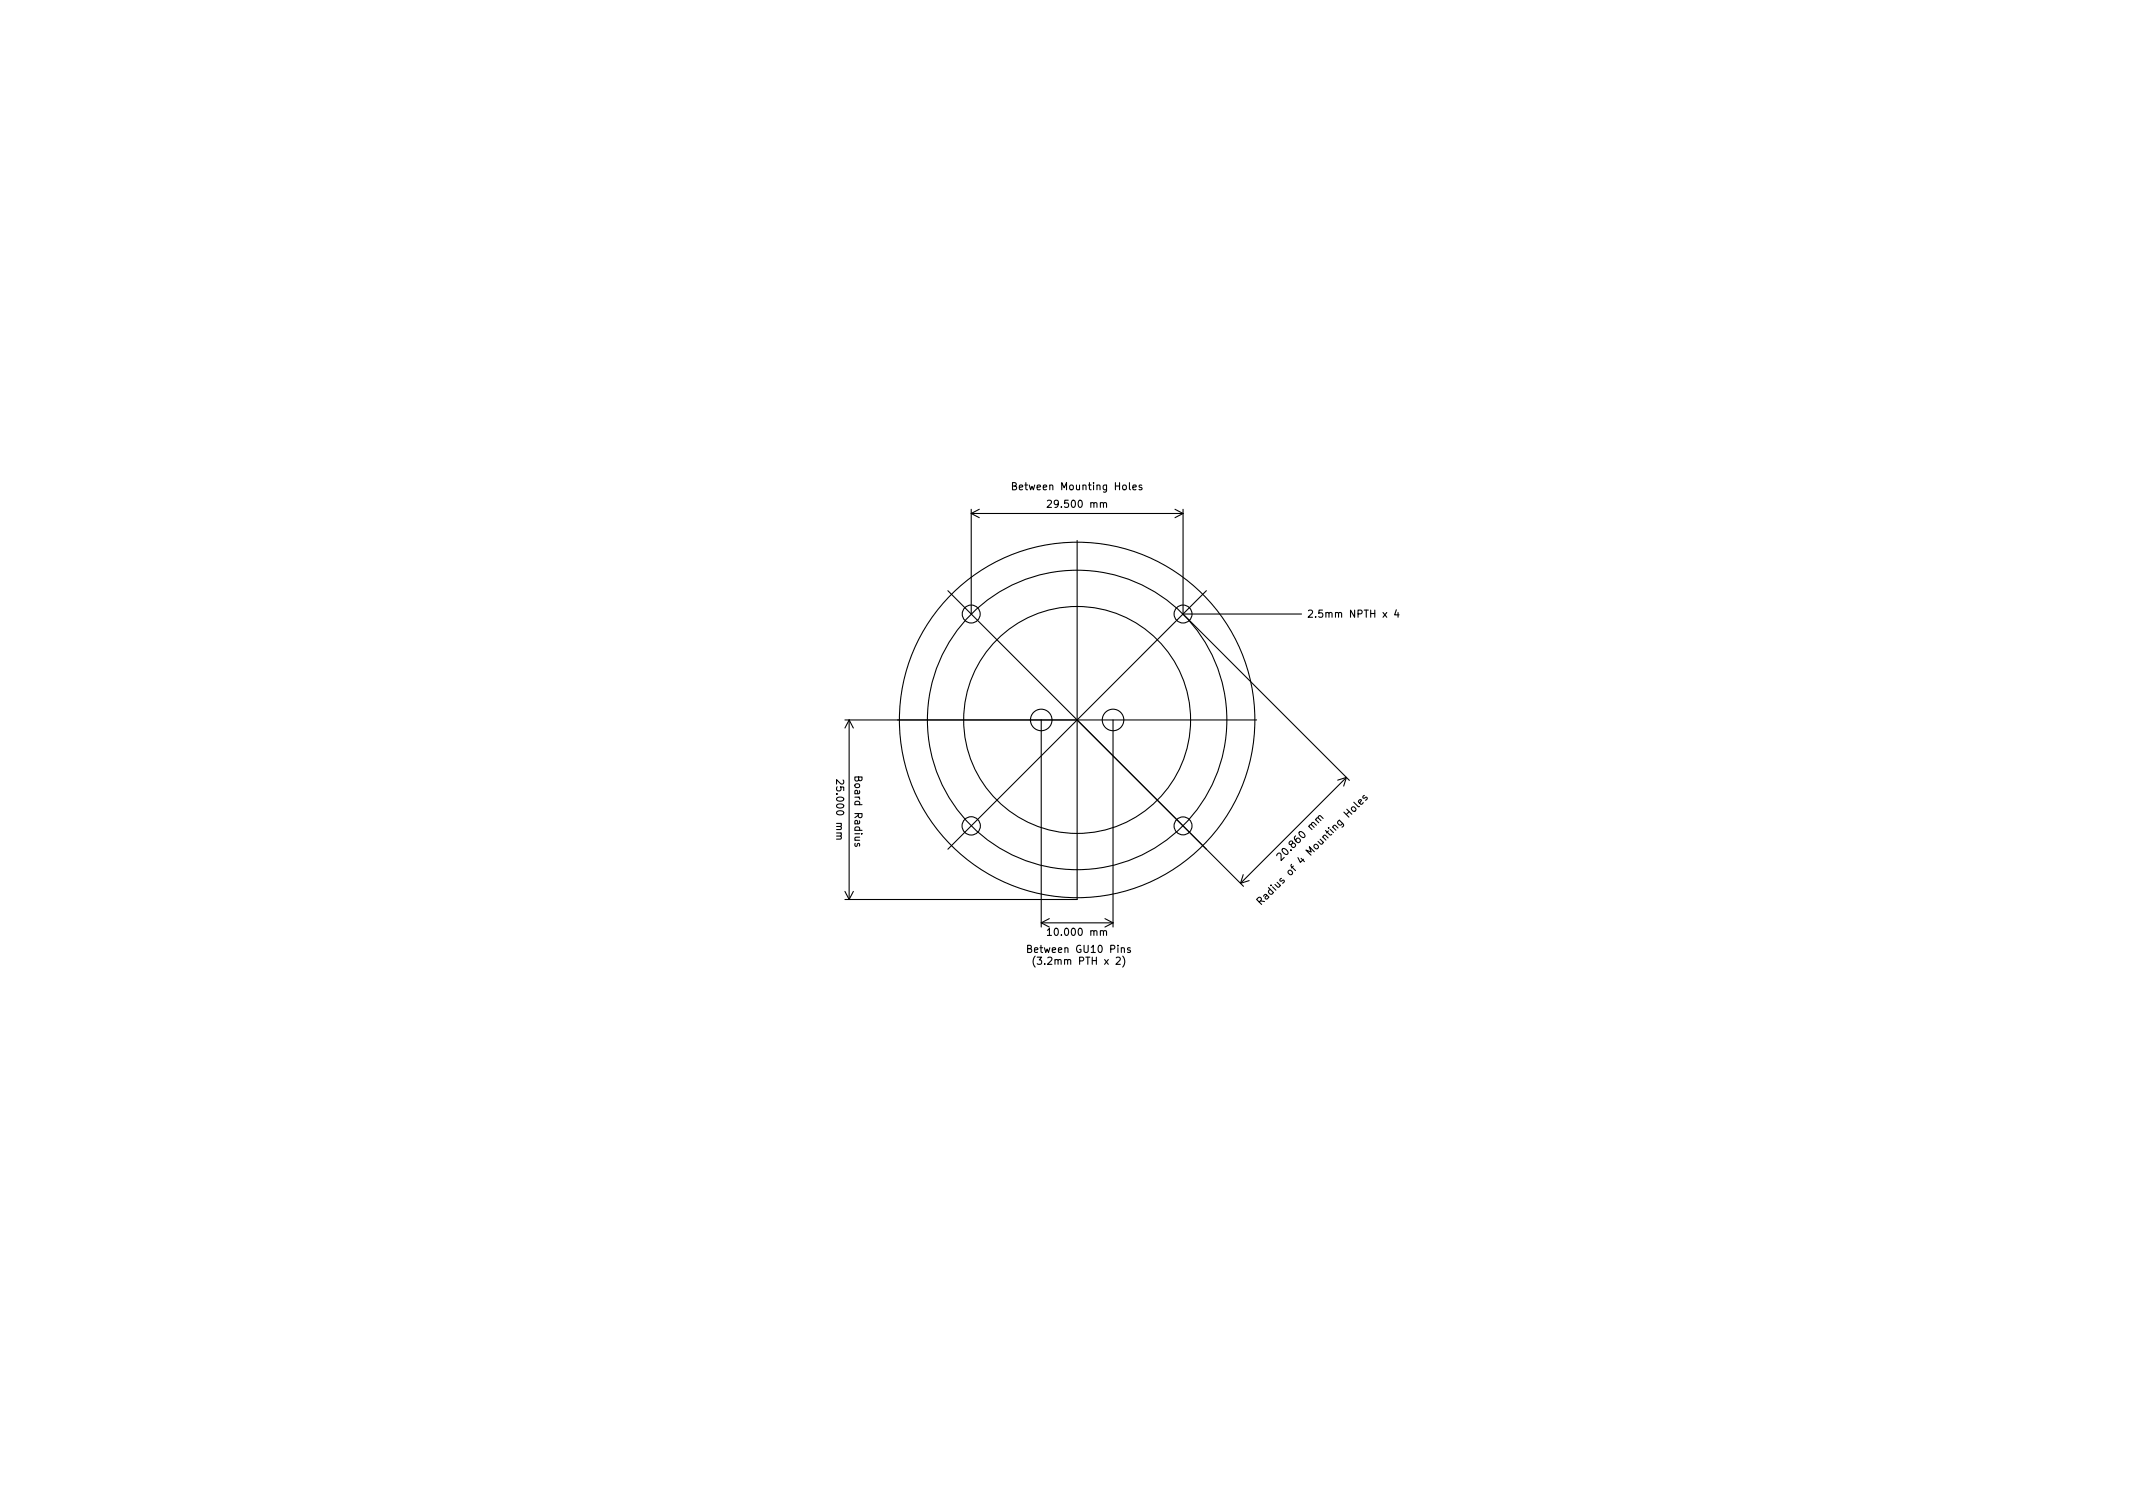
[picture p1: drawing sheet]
<svg xmlns="http://www.w3.org/2000/svg" width="297mm" height="210mm" viewBox="0 0 297 210" stroke-linecap="round" stroke-linejoin="round" font-family="sans-serif">
<defs><g id="words">
<g font-size="1.4">
<text x="141.7" y="68.2">Between Mounting Holes</text>
<text x="146.4" y="70.7">29.500 mm</text>
<text x="183" y="86">2.5mm NPTH x 4</text>
<text x="116.5" y="109.2" transform="rotate(90 116.5 109.2)">25.000 mm</text>
<text x="119" y="108.5" transform="rotate(90 119 108.5)">Board Radius</text>
<text x="178.9" y="119.4" transform="rotate(-45 178.9 119.4)">20.860 mm</text>
<text x="176.6" y="125.1" transform="rotate(-45 176.6 125.1)">Radius of 4 Mounting Holes</text>
<text x="146.4" y="130.3">10.000 mm</text>
<text x="143.7" y="132.7">Between GU10 Pins</text>
<text x="144.8" y="134.3">(3.2mm PTH x 2)</text>
</g>
</g></defs>
<g fill="none" stroke="#000" stroke-width=".15">
<path d="M135.2 71.5h29.5M135.2 70.9v14.6M135.2 71.5l1.2 .6M136.4 70.9l-1.2 .6M141 67.7l.4-.1 .1-.1v-.2l-.5-.1v1h.4l.1-.1 .1-.2-.3-.2M145.9 69.7h.3l.2 .2-.6 .8h.6M150 75.2v50h-32.3M153.7 70.1l.1-.1h.2l.1 .7M159 67.6l-.2-.1-.2 .2 .1 .1 .3 .1v.3h-.4M163.6 70.9l1.1 .6M164.7 70.9v14.6M164.7 71.5l-1.1 .6"/>
<path d="M132 82.2l41.2 41.2M164.7 85.5h16.6M164.7 85.5l23.2 23.2M168 82.2l-36 36M182.2 85h.4l.2 .2-.6 .8h.6M194.5 84.9l-.3 .7h.6M194.7 85.3v.7M117 116.4l.2 .2-.1 .2h-.6M117.4 108.6l.1 .4-.3 .2-.7-.6v.6M117.7 100.2h57.3M118.2 100.2v25M118.2 100.2l-.5 1.2"/>
<path d="M118.2 100.2l.6 1.2M145 100.2v28.9M155 100.2v28.9M187.5 108.2l-14.8 14.8M187.5 108.2l-.4 1.3M187.5 108.2l-1.2 .4M190 110.8l-.2 .1v.2l.4-.1 .2 .2-.3 .2M117.7 124.1l.5 1.1M118.8 124.1l-.6 1.1M143.1 132.1h.4l.1-.2v-.2l-.5-.1v1h.4l.1-.1 .1-.2-.3-.2M144.2 133.1a1.15 1.15 0 0 0 0 1.6M145 128.5h10"/>
<path d="M145 128.5l1.1 .6M145.9 129.5l.2-.2v1M145.9 130.3h.5M146.1 127.9l-1.1 .6M153.7 129.7l.1-.1h.2l.1 .7M153.9 127.9l1.1 .6M155 128.5l-1.1 .6M156.3 133.1a1.15 1.15 0 0 1 0 1.6M157.4 132h-.2l-.2 .1 .1 .1 .3 .1v.3h-.4M173.1 121.8l-.4 1.2M174 122.6l-1.3 .4M175.4 125.6l.3-.4-.1-.1-.2-.2-.4 .3 .7 .7"/>
<path d="M175.5 125.4l.6 .1"/>
<circle cx="135.2" cy="85.5" r="1.25"/>
<circle cx="164.7" cy="85.5" r="1.25"/>
<circle cx="135.3" cy="115" r="1.27"/>
<circle cx="145" cy="100.2" r="1.5"/>
<circle cx="150" cy="100.2" r="20.8"/>
<circle cx="150" cy="100.2" r="15.8"/>
<circle cx="150" cy="100.2" r="24.7"/>
<circle cx="155" cy="100.2" r="1.5"/>
<circle cx="164.8" cy="115" r="1.25"/>
</g>
<use href="#words"/>
</svg>
